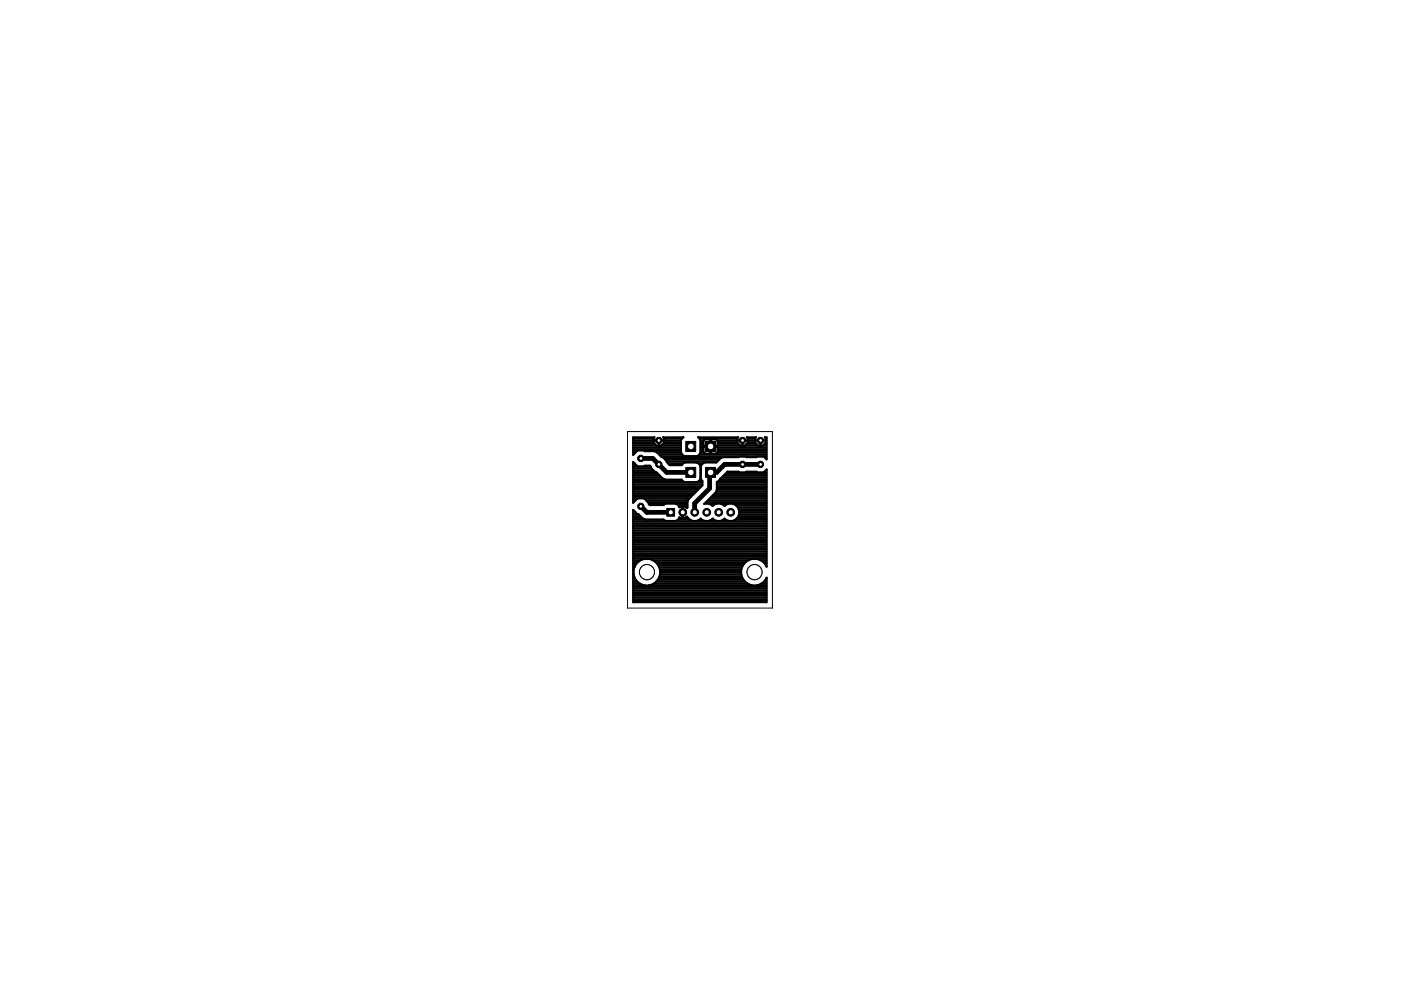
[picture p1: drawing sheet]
<svg xmlns="http://www.w3.org/2000/svg" width="297mm" height="210mm" viewBox="0 0 297 210" stroke-linecap="round" stroke-linejoin="round" font-family="sans-serif">
<g fill="none" stroke="#000" stroke-width=".42">
<path d="M134.2 94.5h10.2M134.2 99.7h4.4M134.2 99.4h4M134.2 99h3.8M134.2 98.6h.7M134.2 98.2h.3M134.2 96.4h.1M134.2 96h.5M134.2 95.6h.9M134.2 95.2h10.2M134.2 94.9h10.2M134.2 94.1h4.6"/>
<path d="M134.2 93.7h4.4M134.2 93.4h4.4M134.2 93h4.4M136.7 95.6h7.7M138 99l-.2-.3-2.6 .2-1-1v8.7l1-.9M138.6 93.4h2.2M139.2 94.5l-.6-.6v-1l.2-.2h-4.6v3.8l1-1 3.5 .2 .6 .2 .8 .9h.3l1.6 1.8h2.5l.7-.5h2.5l.7 .4 .1 .4v2.5l-.4 .7-.4 .1h-2.5l-.4-.1-.3-.4h-3.4l-.6-.2-1.3-1.4h-.2l-1-.9v-.2M139.3 96h5.1M139.7 93.4v1.1M139.7 94.1h.1M139.7 93.7h.1M139.7 96.4h4.9"/>
<path d="M140.1 96.7h22.4M140.1 94.5l.7-.6v-1l-.2-.2h4.3l-.5 .7v2.5l.1 .4 .7 .4M140.5 94.1h3.9M140.7 97.1h12.2M140.8 93.7h3.6M140.8 93.4h3.6M140.8 93h3.8M141.1 97.5h11.4M141.4 97.9h10.7M141.6 98.2h3.3M142 98.6h2.5M148 98.2h1.1"/>
<path d="M148.3 96.4h14.2M148.3 93h8M148.4 98.6h.3M148.5 96h.7M148.5 93.4h.7M148.5 94.5h14M148.5 99.7h.1M148.5 99.4h.1M148.5 99h.1M148.5 95.6h.6M148.5 95.2h.6M148.5 94.9h.6"/>
<path d="M148.5 94.1h.6M148.5 93.7h.6M149.2 96l-.1-1.2h3v1.2M149.2 93.3l.3-.1h1v3h-1l-.3-.2M149.2 93.3l-.1 1.2M150.5 96h.3M150.5 95.6h.3M150.5 95.2h.3M150.5 94.9h.3M150.5 94.1h.3M150.5 93.7h.3M150.5 93.4h.3"/>
<path d="M152.1 93.3l-.4-.1h-.9v3h.9l.4-.2M152.1 93.3v1.2M152.1 96h10.4M152.1 93.4h4.2M152.1 95.6h10.4M152.1 95.2h10.4M152.1 94.9h10.4M152.1 94.1h4.5M152.1 93.7h4.2M156.3 93.4h2.2M157 94.5l-.7-.6v-1l.2-.2h-8.5l.5 .7v2.5l-.1 .4-.7 .4M157.4 93.4v1.1"/>
<path d="M157.4 94.1h.1M157.4 93.7h.1M157.9 94.5l.6-.6v-1l-.2-.2h2l-.2 .2v1l.7 .6M158.3 94.1h2.1M158.5 93.7h1.6M158.5 93.4h1.6M158.5 93h1.6M160.1 93.4h2.2M161.2 93.4v1.1M161.2 94.1h.1M161.2 93.7h.1M161.7 94.5l.6-.6v-1l-.2-.2h.4v4.7l-.6-.6h-1.4l-.1 .1h-2.1l-.2-.1-4.8 .1-.5 .3-1 .9h-2.4l-.4 .2-.4 .6v2.5l.3 .6"/>
<path d="M162.1 94.1h.4M162.2 97.1h.3M162.3 99.7h.2M162.3 93.7h.2M162.3 93.4h.2M162.3 93h.2M134.2 105.7h11.9M134.2 118.4h28.3M134.2 108.7h.7M134.2 120h.5M134.2 119.6h.7M134.2 119.2h1.1"/>
<path d="M134.2 118.8h1.6M134.2 118.1h28.3M134.2 117.7h28.3M134.2 117.3h28.3M134.2 116.9h28.3M134.2 116.6h28.3M134.2 116.2h28.3M134.2 115.8h28.3M134.2 115.4h28.3M134.2 115.1h28.3M134.2 114.7h28.3M134.2 114.3h28.3"/>
<path d="M134.2 114h28.3M134.2 113.6h28.3M134.2 113.2h28.3M134.2 112.8h28.3M134.2 112.5h28.3M134.2 112.1h28.3M134.2 111.7h28.3M134.2 111.3h28.3M134.2 111h28.3M134.2 110.6h28.3M134.2 110.2h6.5M134.2 109.8h2"/>
<path d="M134.2 109.5h1.6M134.2 109.1h1.2M134.2 108.3h.3M134.2 106.5h.2M134.2 106.1h.5M134.2 105.3h12.3M134.2 105h12.7M134.2 104.6h13.1M134.2 104.2h13.4M134.2 103.8h13.8M134.2 103.5h14.2M134.2 103.1h14.5"/>
<path d="M134.2 102.7h14.7M134.2 102.3h14.7M134.2 102h10.5M134.2 101.6h6.7M134.2 101.2h6.1M134.2 100.9h5.7M134.2 100.5h5.3M134.2 100.1h4.7M136.6 105.7l.9 1v.2M136.8 118.5l-.8 .2-1.1 .9M137 106.1h8.9M137.4 106.5h8.4"/>
<path d="M137.5 118.5a2.84 2.84 0 0 1 2.3 3.6 2.84 2.84 0 0 1-4 1.7 2.84 2.84 0 0 1-.9-4.2M137.5 106.9l.3 .2h2.9l.5-.3h2l.7 .4 .1 .4 .6-.3M137.5 106.8h3.6M138.5 118.8h20.1M139 119.2h19.1M139.4 119.6h18.3M139.6 120h17.9M143.4 106.8h2.4M143.7 110.2h2.6M143.9 107.2h1.9M144 109.8h.4M144.6 109.9l-.6-.2-.1 .3-.7 .4h-2l-.5-.2h-3.9l-.5-.3-2.1-1.8v19.6h28.3v-5.2a2.83 2.83 0 0 1-4 1.2 2.83 2.83 0 0 1-.8-4.1"/>
<path d="M144.6 107.3h.1M144.6 109.9h.1M144.7 107.3v1.2h.1v-1.2l.9 .4v-.1M144.7 109.8h.1M144.7 109.5h.1M144.7 109.1h.1M144.7 108.3h.1M144.7 108h.1M144.7 107.6h.1M145.1 109.8h.8M145.5 107.6h.2M148.2 102h.7"/>
<path d="M148.2 110.2h.7M148.4 101.6h.3M148.5 101.2h.1M148.5 100.9h.1M148.5 100.5h.1M148.5 100.1h.1M148.9 102v.9l-2.9 3-.2 .5-.1 1.2M149.3 106.8a1.67 1.67 0 0 1 1.8 .5 1.75 1.75 0 0 1 2.5 0 1.79 1.79 0 0 1 2.8 .3M149.3 106.8h.1M149.7 106.5h12.8M150.1 106.1h12.4M150.3 106.8h1.5"/>
<path d="M150.4 105.7h12.1M150.8 110.2h.6M150.8 105.3h11.7M151 107.2h.2M151.2 105h11.3M151.6 104.6h10.9M151.8 104.2h10.7M152 103.8v-1.6l.3-.1 1.9-2.1h2.4l.1 .1 3.7-.1 .1 .1h1.4l.6-.6v20.7a2.8 2.8 0 0 0-2.2-1.7M152 103.8l-.3 .6-2.4 2.4M152 103.8h10.5M152 103.5h10.5M152 103.1h10.5"/>
<path d="M152 102.7h10.5M152 102.3h10.5M152.4 102h10.1M152.6 101.6h9.9M152.8 106.8h1.6M153 101.2h9.5M153.3 110.2h.6M153.4 100.9h9.1M153.5 107.2h.2M153.8 100.5h8.7M154.1 100.1h2.6M155.4 106.8h7.1"/>
<path d="M155.9 110.2h6.6M156.1 107.2h6.4M156.3 109.8h6.2M156.4 107.6a1.84 1.84 0 0 1-.3 2.4 1.84 1.84 0 0 1-2.5-.1 1.75 1.75 0 0 1-2.5 0 1.75 1.75 0 0 1-2.6 0 1.8 1.8 0 0 1-2.8-.4l-.9 .4v-1.2h-.1v1.2M156.4 107.6h6.1M156.5 109.5h6M156.6 108h5.9M156.7 109.1h5.8M156.7 108.7h5.8M156.7 108.3h5.8M158.2 100.1h2.3M159.6 118.5l-.7 .2-1.2 .9"/>
<path d="M161.3 118.8h1.2M161.8 119.2h.7M162 100.1h.5M162.2 119.6h.3M162.4 120h.1M134.2 127.4h28.3M134.2 127.1h28.3M134.2 126.7h28.3M134.2 126.3h28.3M134.2 125.9h28.3M134.2 125.6h28.3M134.2 125.2h28.3"/>
<path d="M134.2 124.8h28.3M134.2 124.4h28.3M134.2 124.1h2.3M134.2 123.7h1.4M134.2 123.3h.9M134.2 122.9h.6M134.2 122.6h.4M134.2 122.2h.3M134.2 121.8h.1M134.2 121.4h.1M134.2 121.1h.1M134.2 120.7h.2"/>
<path d="M134.2 120.3h.3M137.8 124.1h21.5M138.7 123.7h19.7M139.1 123.3h18.9M139.4 122.9h18.2M139.7 122.6h17.7M139.8 120.3h17.5M139.8 122.2h17.5M139.9 120.7h17.3M139.9 121.8h17.3M140 121.4h17.1M140 121.1h17.1"/>
<path d="M160.6 124.1h1.9M161.5 123.7h1M161.9 123.3h.6M162.3 122.9h.2M162.5 122.6h.1"/>
</g>
<path d="M135.9 97.2h2.5l3 3h5.1M161.2 98.5h-7.6l-1.7 1.7h-1.3l-.1 .2v3.1l-3.2 3.2v1.9M135.9 107.4l1.2 1.2h5.1" fill="none" stroke="#000" stroke-width="1"/>
<circle cx="157.4" cy="98.5" r=".71" fill="#000" stroke="#000" stroke-width=".21"/>
<circle cx="157.4" cy="98.5" r=".4" fill="#fff" stroke="#000" stroke-width=".21"/>
<circle cx="157.4" cy="93.4" r=".71" fill="#000" stroke="#000" stroke-width=".21"/>
<circle cx="157.4" cy="93.4" r=".4" fill="#fff" stroke="#000" stroke-width=".21"/>
<path d="M149.6 93.6h2.1v2.1h-2.1z" fill="#000" stroke="#000" stroke-width=".21"/>
<circle cx="150.7" cy="94.7" r=".7" fill="#fff" stroke="#000" stroke-width=".21"/>
<path d="M149.6 99.1h2.1v2.1h-2.1z" fill="#000" stroke="#000" stroke-width=".21"/>
<circle cx="150.7" cy="100.2" r=".7" fill="#fff" stroke="#000" stroke-width=".21"/>
<path d="M145.4 93.6h2.1v2.1h-2.1z" fill="#000" stroke="#000" stroke-width=".21"/>
<circle cx="146.5" cy="94.7" r=".7" fill="#fff" stroke="#000" stroke-width=".21"/>
<path d="M145.4 99.1h2.1v2.1h-2.1z" fill="#000" stroke="#000" stroke-width=".21"/>
<circle cx="146.5" cy="100.2" r=".7" fill="#fff" stroke="#000" stroke-width=".21"/>
<path d="M141.4 107.8h1.6v1.7h-1.6z" fill="#000" stroke="#000" stroke-width=".21"/>
<circle cx="142.2" cy="108.6" r=".55" fill="#fff" stroke="#000" stroke-width=".21"/>
<circle cx="144.8" cy="108.6" r=".83" fill="#000" stroke="#000" stroke-width=".21"/>
<circle cx="144.8" cy="108.6" r=".55" fill="#fff" stroke="#000" stroke-width=".21"/>
<circle cx="147.3" cy="108.6" r=".83" fill="#000" stroke="#000" stroke-width=".21"/>
<circle cx="147.3" cy="108.6" r=".55" fill="#fff" stroke="#000" stroke-width=".21"/>
<circle cx="149.8" cy="108.6" r=".83" fill="#000" stroke="#000" stroke-width=".21"/>
<circle cx="149.8" cy="108.6" r=".55" fill="#fff" stroke="#000" stroke-width=".21"/>
<circle cx="152.4" cy="108.6" r=".83" fill="#000" stroke="#000" stroke-width=".21"/>
<circle cx="152.4" cy="108.6" r=".55" fill="#fff" stroke="#000" stroke-width=".21"/>
<circle cx="154.9" cy="108.6" r=".83" fill="#000" stroke="#000" stroke-width=".21"/>
<circle cx="154.9" cy="108.6" r=".55" fill="#fff" stroke="#000" stroke-width=".21"/>
<circle cx="135.9" cy="107.4" r=".71" fill="#000" stroke="#000" stroke-width=".21"/>
<circle cx="135.9" cy="107.4" r=".4" fill="#fff" stroke="#000" stroke-width=".21"/>
<circle cx="135.9" cy="97.2" r=".71" fill="#000" stroke="#000" stroke-width=".21"/>
<circle cx="135.9" cy="97.2" r=".4" fill="#fff" stroke="#000" stroke-width=".21"/>
<circle cx="139.7" cy="98.5" r=".71" fill="#000" stroke="#000" stroke-width=".21"/>
<circle cx="139.7" cy="98.5" r=".4" fill="#fff" stroke="#000" stroke-width=".21"/>
<circle cx="139.7" cy="93.4" r=".71" fill="#000" stroke="#000" stroke-width=".21"/>
<circle cx="139.7" cy="93.4" r=".4" fill="#fff" stroke="#000" stroke-width=".21"/>
<circle cx="161.2" cy="98.5" r=".71" fill="#000" stroke="#000" stroke-width=".21"/>
<circle cx="161.2" cy="98.5" r=".4" fill="#fff" stroke="#000" stroke-width=".21"/>
<circle cx="161.2" cy="93.4" r=".71" fill="#000" stroke="#000" stroke-width=".21"/>
<circle cx="161.2" cy="93.4" r=".4" fill="#fff" stroke="#000" stroke-width=".21"/>
<g fill="none" stroke="#000" stroke-width=".21">
<path d="M133 91.5h30.8v37.4h-30.8z"/>
<circle cx="137.1" cy="121.3" r="1.6"/>
</g>
<circle cx="137.1" cy="121.3" r="1.6" fill="#fff" stroke="#000" stroke-width=".21"/>
<circle cx="160" cy="121.3" r="1.6" fill="none" stroke="#000" stroke-width=".21"/>
<circle cx="160" cy="121.3" r="1.6" fill="#fff" stroke="#000" stroke-width=".21"/>
</svg>
